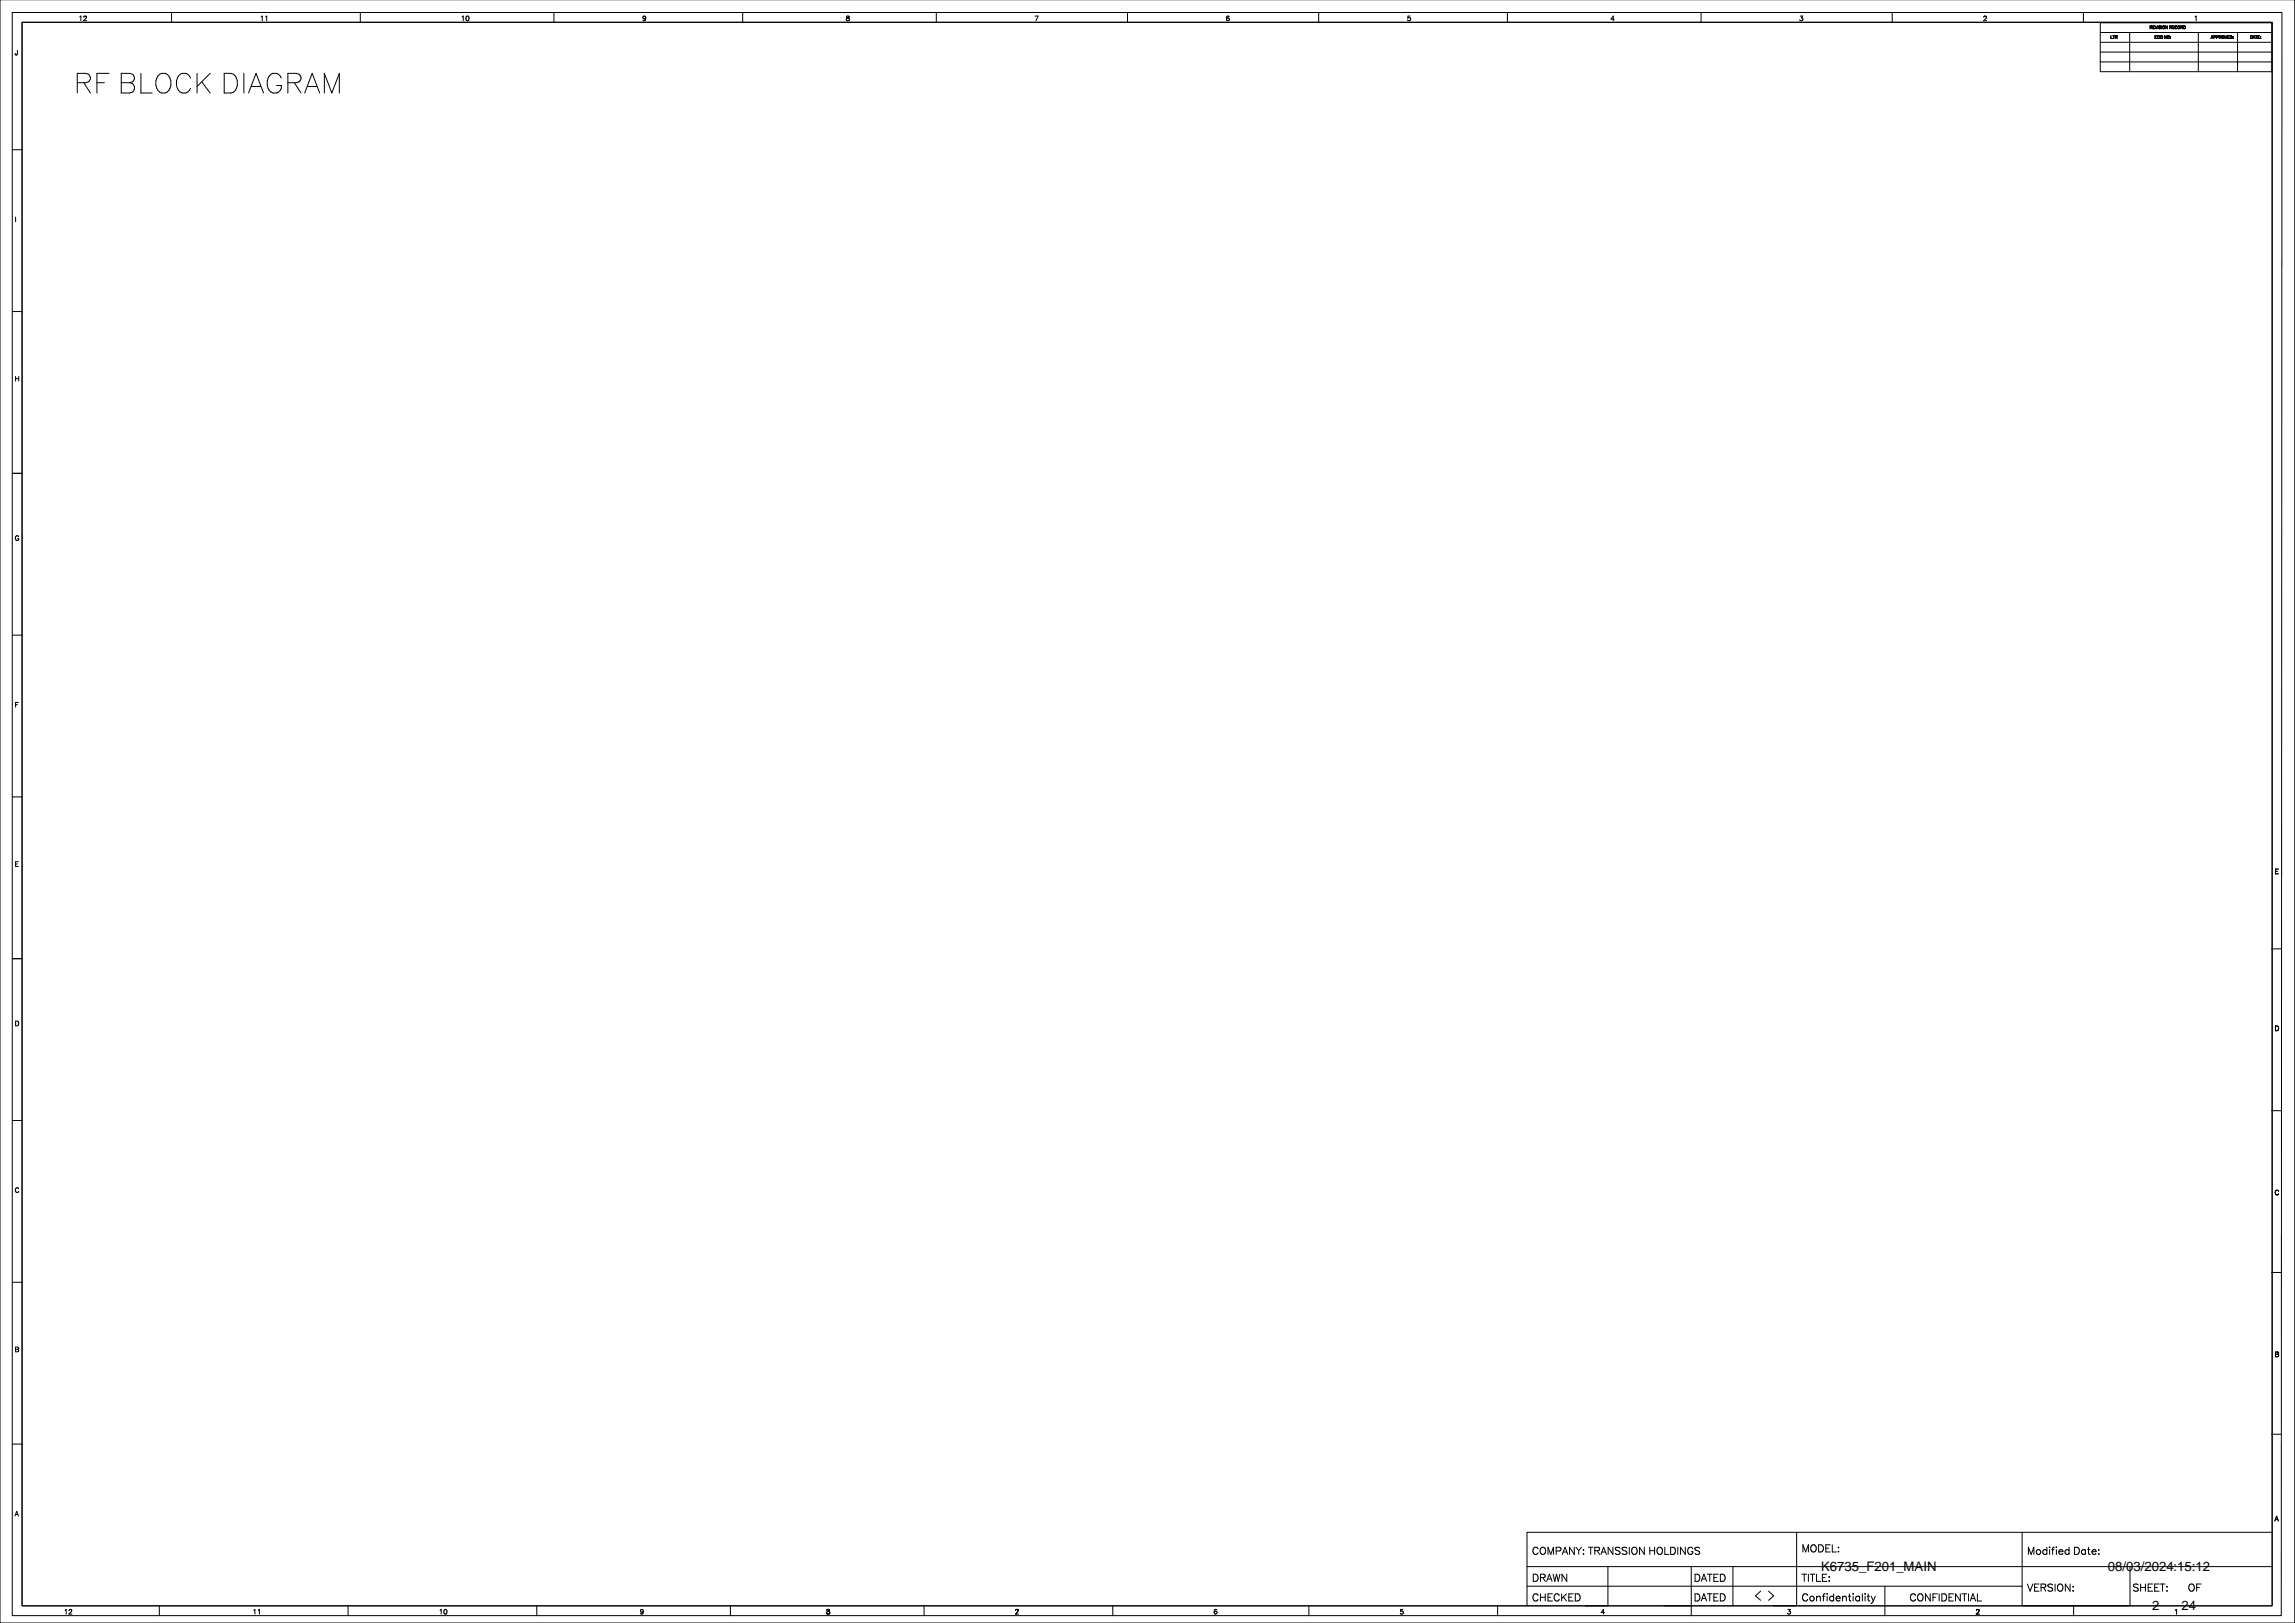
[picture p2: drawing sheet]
<svg xmlns="http://www.w3.org/2000/svg" width="1189mm" height="841mm" viewBox="0 0 1189 841" stroke-linecap="round" stroke-linejoin="round" font-family="sans-serif">
<defs><g id="words">
<g font-size="15.9">
<text x="38" y="46">RF BLOCK DI</text>
<text x="128" y="46">AGRAM</text>
</g>
<g font-size="6.8">
<text x="943" y="813">K6735_F201_MAIN</text>
<text x="1092" y="814">08/03/2024:15:12</text>
<text x="1115" y="834">2</text>
<text x="1130" y="834">24</text>
</g>
<g font-size="5.6">
<text x="933" y="803">M</text>
<text x="937" y="803">ODEL:</text>
<text x="794" y="804">COM</text>
<text x="805" y="804">PAN</text>
<text x="816" y="804">Y: T</text>
<text x="825" y="804">RAN</text>
<text x="836" y="804">SSI</text>
<text x="845" y="804">ON</text>
<text x="854" y="804">H</text>
<text x="858" y="804">OLDI</text>
<text x="870" y="804">N</text>
<text x="874" y="804">GS</text>
<text x="1050" y="804">M</text>
<text x="1054" y="804">od</text>
<text x="1061" y="804">i</text>
<text x="1062" y="804">f</text>
<text x="1065" y="804">i</text>
<text x="1066" y="804">ed</text>
<text x="1074" y="804">Da</text>
<text x="1081" y="804">t</text>
<text x="1083" y="804">e:</text>
<text x="794" y="818">DRAWN</text>
<text x="877" y="818">DAT</text>
<text x="887" y="818">ED</text>
<text x="933" y="818">T</text>
<text x="936" y="818">I</text>
<text x="937" y="818">T</text>
<text x="940" y="818">LE:</text>
<text x="909" y="827">&lt; &gt;</text>
<text x="1050" y="823">VERSI</text>
<text x="1065" y="823">ON</text>
<text x="1073" y="823">:</text>
<text x="1105" y="823">SH</text>
<text x="1112" y="823">EET</text>
<text x="1122" y="823">:</text>
<text x="1133" y="823">OF</text>
<text x="794" y="828">CH</text>
<text x="801" y="828">ECKED</text>
<text x="877" y="828">DAT</text>
<text x="887" y="828">ED</text>
<text x="933" y="828">Conf</text>
<text x="946" y="828">i</text>
<text x="947" y="828">d</text>
<text x="951" y="828">ent</text>
<text x="959" y="828">i</text>
<text x="961" y="828">a</text>
<text x="964" y="828">l</text>
<text x="965" y="828">i</text>
<text x="967" y="828">t</text>
<text x="969" y="828">y</text>
<text x="989" y="828">CON</text>
<text x="1001" y="828">FI</text>
<text x="1005" y="828">DEN</text>
<text x="1016" y="828">T</text>
<text x="1019" y="828">I</text>
<text x="1020" y="828">AL</text>
</g>
<g font-size="3.5">
<text x="41" y="10">1</text>
<text x="43" y="10">2</text>
<text x="135" y="10">1</text>
<text x="137" y="10">1</text>
<text x="239" y="10">1</text>
<text x="241" y="10">0</text>
<text x="333" y="10">9</text>
<text x="438" y="10">8</text>
<text x="536" y="10">7</text>
<text x="635" y="10">6</text>
<text x="729" y="10">5</text>
<text x="834" y="10">4</text>
<text x="932" y="10">3</text>
<text x="1027" y="10">2</text>
<text x="1136" y="10">1</text>
<text x="8" y="28">J</text>
<text x="8" y="114">I</text>
<text x="8" y="197">H</text>
<text x="8" y="279">G</text>
<text x="8" y="366">F</text>
<text x="8" y="448">E</text>
<text x="1178" y="452">E</text>
<text x="8" y="531">D</text>
<text x="1178" y="533">D</text>
<text x="8" y="617">C</text>
<text x="1178" y="618">C</text>
<text x="8" y="700">B</text>
<text x="1178" y="702">B</text>
<text x="8" y="785">A</text>
<text x="1178" y="787">A</text>
<text x="33" y="835">1</text>
<text x="35" y="835">2</text>
<text x="131" y="835">1</text>
<text x="133" y="835">1</text>
<text x="227" y="835">1</text>
<text x="230" y="835">0</text>
<text x="331" y="835">9</text>
<text x="428" y="835">3</text>
<text x="526" y="835">7</text>
<text x="629" y="835">6</text>
<text x="725" y="835">5</text>
<text x="829" y="835">4</text>
<text x="926" y="835">3</text>
<text x="1023" y="835">2</text>
<text x="1126" y="835">1</text>
</g>
<g font-size="2.1">
<text x="1114" y="14">REVISION RECORD</text>
<text x="1093" y="19">LTR</text>
<text x="1116" y="19">ECO NO:</text>
<text x="1145" y="19">APPROVED:</text>
<text x="1166" y="19">DATE:</text>
</g>
</g></defs>
<g fill="none" stroke="#000" stroke-width=".52">
<path d="M0 0v841h1189v-841M6 6h1176v831h-1176zM11 12h1166v820h-1166zM89 6v6M187 6v6M287 6v6M385 6v6M485 6v6M584 6v6M683 6v6M781 6v6M881 6v6"/>
<path d="M980 6v6M1079 6v6M1088 12h89v25h-89zM1088 17h89M1089 12h88M1103 17v20M1139 17v20M1159 17v20M1088 27h89M1088 32h89M1088 22h89M6 78h5"/>
<path d="M6 161h5M6 245h5M6 329h5M6 413h5M6 497h5M1177 491h5M1177 575h5M6 580h5M1177 659h5M6 664h5M6 748h5M1177 743h5"/>
<path d="M931 794v38h-12M1048 794v38h55M1177 794h-386v38M791 811h386M833 811v21h-12M876 811v21h-14M898 811v21M1103 811v21M83 832v5M180 832v5M278 832v5M378 832v5"/>
<path d="M479 832v5M576 832v5M678 832v5M776 832v5M791 822h257M876 832v5M976 822v15M1074 832v5"/>
</g>
<use href="#words"/>
</svg>
